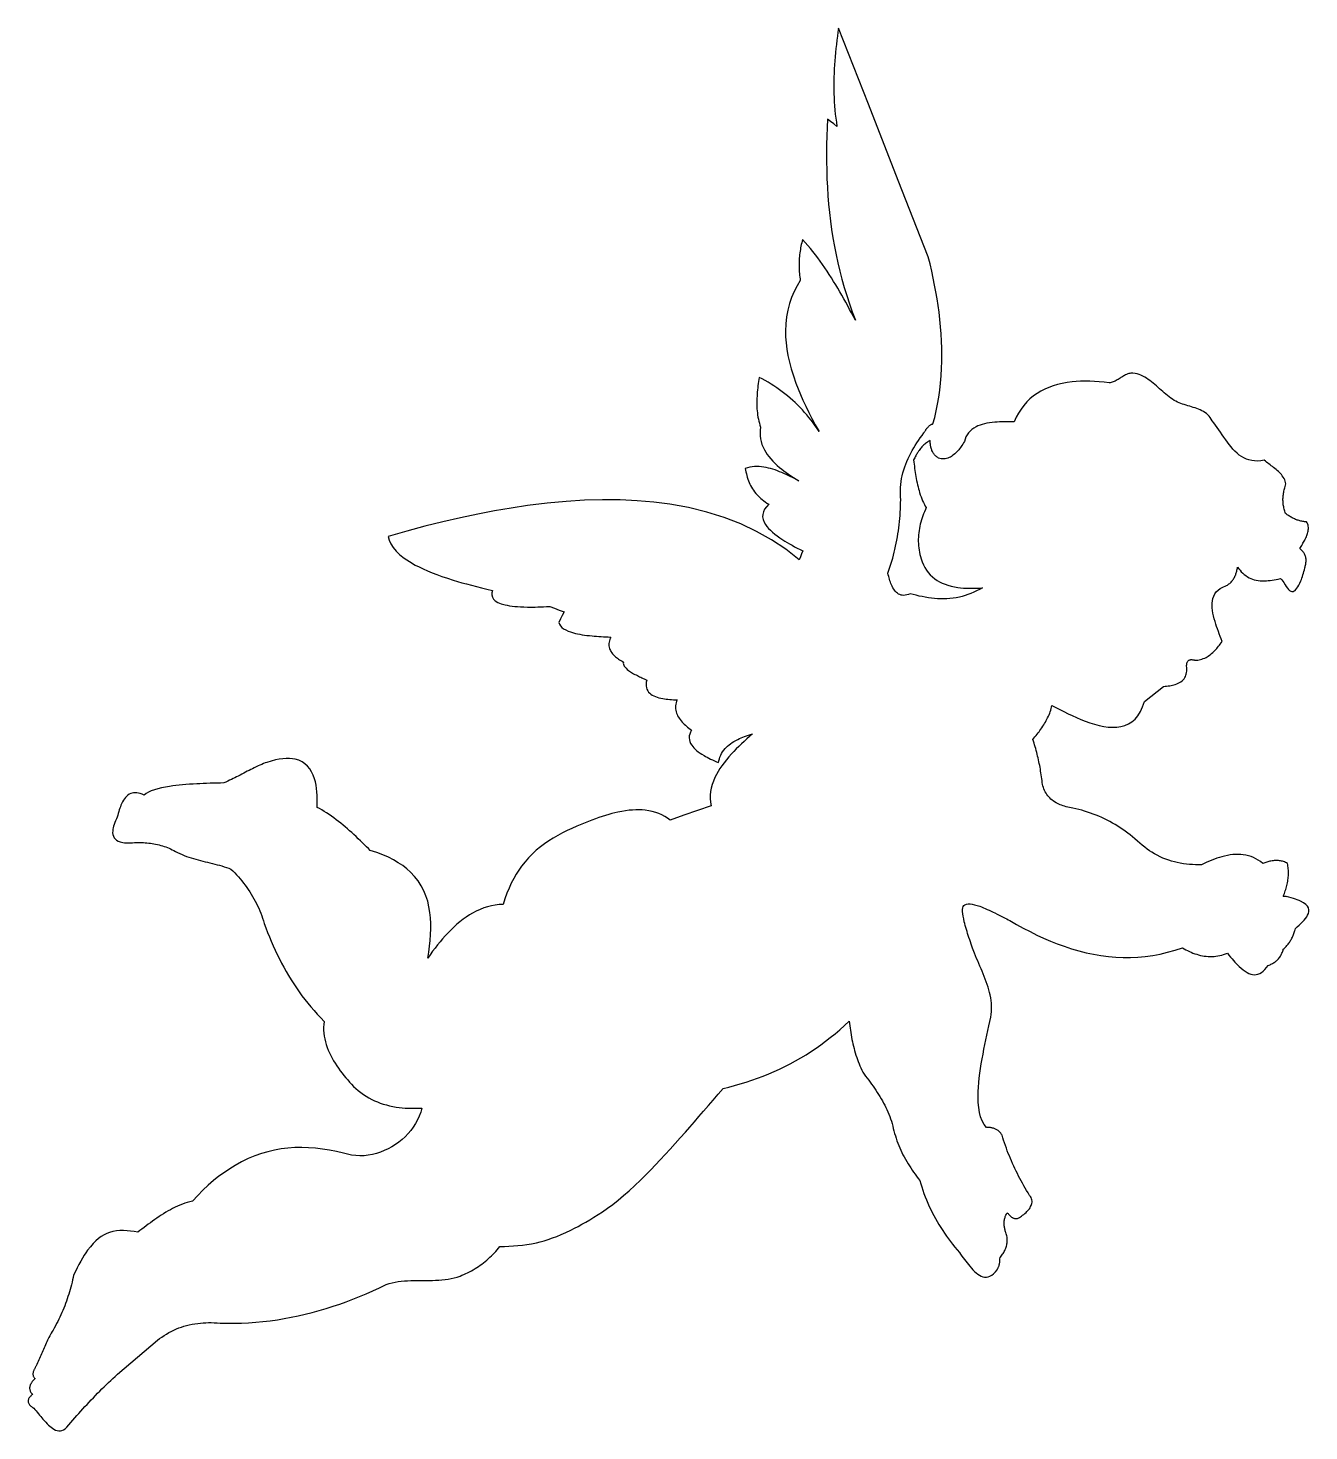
# Model space of a CAD drawing. Extents: x 128 to 1289, y 73 to 1344.
import ezdxf

# ---------------------------------------------------------------- set-up
doc = ezdxf.new("R2010")
doc.units = 0
doc.header["$MEASUREMENT"] = 0
doc.layers.add('Poly', color=3, linetype='CONTINUOUS')

msp = doc.modelspace()

# ---------------------------------------------------------------- linework, layer by layer
at = {"layer": 'Poly', "color": 0, "true_color": 0x000000}
msp.add_lwpolyline([(1265.7539, 557.4764), (1266.244232, 558.67523), (1266.711244, 559.873228), (1267.154209, 561.070406), (1267.5724, 562.266775), (1267.965091, 563.462347), (1268.331556, 564.657134), (1268.671068, 565.851148), (1268.9829, 567.0444), (1269.279673, 568.29433), (1269.544713, 569.54365), (1269.77722, 570.792408), (1269.9764, 572.04065), (1270.141455, 573.288423), (1270.271587, 574.535775), (1270.366002, 575.782752), (1270.4239, 577.0294), (1270.444293, 578.284017), (1270.426166, 579.5384), (1270.368687, 580.792595), (1270.271025, 582.04665), (1270.132347, 583.300611), (1269.951822, 584.554525), (1269.728617, 585.808439), (1269.4619, 587.0624), (1268.5574, 587.541912), (1267.6529, 587.966931), (1266.7484, 588.33931), (1265.8439, 588.6609), (1264.9394, 588.933552), (1264.0349, 589.159119), (1263.1304, 589.339451), (1262.2259, 589.4764), (1261.271193, 589.57548), (1260.316556, 589.630416), (1259.361966, 589.643375), (1258.4074, 589.616525), (1257.452834, 589.552035), (1256.498244, 589.452072), (1255.543607, 589.318804), (1254.5889, 589.1544), (1253.666732, 588.967507), (1252.744494, 588.755384), (1251.822209, 588.519988), (1250.8999, 588.263275), (1249.977591, 587.987203), (1249.055306, 587.693728), (1248.133068, 587.384808), (1247.2109, 587.0624), (1245.169839, 588.655882), (1243.075728, 590.064197), (1240.929796, 591.291644), (1238.733275, 592.342525), (1236.487394, 593.22114), (1234.193384, 593.931791), (1231.852476, 594.478777), (1229.4659, 594.8664), (1227.163492, 595.090558), (1224.822259, 595.178978), (1222.443316, 595.135328), (1220.027775, 594.963275), (1217.57675, 594.666488), (1215.091353, 594.248634), (1212.572699, 593.713382), (1210.0219, 593.0644), (1207.81241, 592.421002), (1205.580853, 591.699088), (1203.327851, 590.900955), (1201.054025, 590.0289), (1198.759996, 589.08522), (1196.446384, 588.072212), (1194.113812, 586.992173), (1191.7629, 585.8474), (1188.998742, 585.806974), (1186.233822, 585.835056), (1183.468222, 585.937435), (1180.702025, 586.1199), (1177.935312, 586.38824), (1175.168166, 586.748244), (1172.400668, 587.205701), (1169.6329, 587.7664), (1167.048031, 588.388464), (1164.463197, 589.110291), (1161.878433, 589.936578), (1159.293775, 590.872025), (1156.709257, 591.921332), (1154.124916, 593.089197), (1151.540785, 594.38032), (1148.9569, 595.7994), (1146.749468, 597.116933), (1144.542447, 598.534228), (1142.335871, 600.054203), (1140.129775, 601.679775), (1137.924195, 603.413863), (1135.719166, 605.259384), (1133.514722, 607.219257), (1131.3109, 609.2964), (1129.174345, 611.069187), (1127.007837, 612.796822), (1124.810861, 614.478589), (1122.5829, 616.113775), (1120.323439, 617.701664), (1118.031962, 619.241541), (1115.707955, 620.732691), (1113.3509, 622.1744), (1110.982461, 623.552964), (1108.580822, 624.881666), (1106.145504, 626.159765), (1103.676025, 627.386525), (1101.171906, 628.561207), (1098.632666, 629.683072), (1096.057824, 630.751382), (1093.4469, 631.7654), (1090.907336, 632.686943), (1088.333634, 633.557369), (1085.72541, 634.375998), (1083.082275, 635.14215), (1080.403843, 635.855146), (1077.689728, 636.514306), (1074.939543, 637.118951), (1072.1529, 637.6684), (1070.579045, 638.008228), (1069.068869, 638.380025), (1067.621084, 638.783134), (1066.2344, 639.2169), (1064.907529, 639.680666), (1063.639181, 640.173775), (1062.428068, 640.695572), (1061.2729, 641.2454), (1059.874123, 641.988369), (1058.561994, 642.774837), (1057.333818, 643.6034), (1056.1869, 644.47265), (1055.118545, 645.381181), (1054.126056, 646.327588), (1053.20674, 647.310462), (1052.3579, 648.3284), (1051.49863, 649.492082), (1050.718369, 650.695103), (1050.013435, 651.935554), (1049.38015, 653.211525), (1048.814834, 654.521105), (1048.313806, 655.862384), (1047.873388, 657.233453), (1047.4899, 658.6324), (1047.300355, 660.352953), (1047.098166, 662.073634), (1046.882875, 663.79448), (1046.654025, 665.515525), (1046.41116, 667.236804), (1046.153822, 668.958353), (1045.881554, 670.680207), (1045.5939, 672.4024), (1045.294763, 674.101295), (1044.979806, 675.800494), (1044.648584, 677.500021), (1044.30065, 679.1999), (1043.93556, 680.900154), (1043.552869, 682.600806), (1043.15213, 684.30188), (1042.7329, 686.0034), (1042.305707, 687.667138), (1041.860103, 689.331369), (1041.395679, 690.996115), (1040.912025, 692.6614), (1040.40873, 694.327248), (1039.885384, 695.993681), (1039.341578, 697.660724), (1038.7769, 699.3284), (1039.763441, 700.504742), (1040.730541, 701.680322), (1041.677414, 702.855222), (1042.603275, 704.029525), (1043.507339, 705.203312), (1044.388822, 706.376666), (1045.246937, 707.549668), (1046.0809, 708.7224), (1046.959586, 709.997224), (1047.807697, 711.271744), (1048.624191, 712.546029), (1049.408025, 713.82015), (1050.158156, 715.094177), (1050.873541, 716.368181), (1051.553136, 717.642232), (1052.1959, 718.9164), (1052.858351, 720.314931), (1053.473822, 721.713837), (1054.040988, 723.113213), (1054.558525, 724.51315), (1055.025109, 725.913744), (1055.439416, 727.315088), (1055.800121, 728.717275), (1056.1059, 730.1204), (1059.613914, 728.281318), (1063.221759, 726.416244), (1066.914144, 724.54831), (1070.675775, 722.70065), (1074.491359, 720.896396), (1078.345603, 719.158681), (1082.223214, 717.510638), (1086.1089, 715.9754), (1090.409254, 714.432701), (1094.679666, 713.088869), (1098.899289, 711.975427), (1103.047275, 711.1239), (1107.102777, 710.56581), (1111.044947, 710.332681), (1114.852937, 710.456037), (1118.5059, 710.9674), (1122.066343, 711.92725), (1125.419447, 713.361697), (1128.542746, 715.304714), (1131.413775, 717.790275), (1134.01007, 720.852351), (1136.309166, 724.524916), (1138.288597, 728.841941), (1139.9259, 733.8374), (1145.6799, 738.3744), (1151.4339, 742.9114), (1157.1879, 747.4484), (1158.622855, 747.565836), (1160.037666, 747.704634), (1161.4285, 747.868535), (1162.791525, 748.061275), (1164.12291, 748.286593), (1165.418822, 748.548228), (1166.675429, 748.849918), (1167.8889, 749.1954), (1169.265259, 749.66631), (1170.569338, 750.210181), (1171.794759, 750.833224), (1172.93515, 751.54165), (1173.984134, 752.34167), (1174.935338, 753.239494), (1175.782384, 754.241334), (1176.5189, 755.3534), (1177.038337, 756.358845), (1177.474525, 757.447025), (1177.8239, 758.621455), (1178.0829, 759.88565), (1178.247962, 761.243127), (1178.315525, 762.6974), (1178.282025, 764.251986), (1178.1439, 765.9104), (1178.155888, 766.516447), (1178.191431, 767.082087), (1178.249896, 767.608447), (1178.33065, 768.09665), (1178.43306, 768.547822), (1178.556494, 768.963087), (1178.700318, 769.343572), (1178.8639, 769.6904), (1179.136609, 770.137662), (1179.447884, 770.519556), (1179.795699, 770.839623), (1180.178025, 771.1014), (1180.592836, 771.308427), (1181.038103, 771.464244), (1181.5118, 771.572388), (1182.0119, 771.6364), (1182.445398, 771.658439), (1182.894634, 771.65465), (1183.358472, 771.627048), (1183.835775, 771.57765), (1184.325406, 771.50847), (1184.826228, 771.421525), (1185.337105, 771.31883), (1185.8569, 771.2024), (1187.088896, 771.210668), (1188.321806, 771.303603), (1189.555513, 771.482156), (1190.7899, 771.747275), (1192.024849, 772.09991), (1193.260244, 772.541009), (1194.495966, 773.071523), (1195.7319, 773.6924), (1196.740312, 774.26699), (1197.748759, 774.902869), (1198.757183, 775.600576), (1199.765525, 776.36065), (1200.773726, 777.18363), (1201.781728, 778.070056), (1202.789472, 779.020466), (1203.7969, 780.0354), (1204.601505, 780.892791), (1205.405806, 781.7919), (1206.209779, 782.733009), (1207.0134, 783.7164), (1207.816646, 784.742353), (1208.619494, 785.81115), (1209.42192, 786.923072), (1210.2239, 788.0784), (1209.389226, 790.362421), (1208.550697, 792.647884), (1207.716925, 794.930511), (1206.896525, 797.206025), (1206.098109, 799.470148), (1205.330291, 801.718603), (1204.601683, 803.947113), (1203.9209, 806.1514), (1203.189546, 808.719994), (1202.551509, 811.241525), (1202.021074, 813.708869), (1201.612525, 816.1149), (1201.340148, 818.452494), (1201.218228, 820.714525), (1201.26105, 822.893869), (1201.4829, 824.9834), (1201.954943, 827.187537), (1202.684306, 829.262744), (1203.690466, 831.199341), (1204.9929, 832.98765), (1206.611084, 834.61799), (1208.564494, 836.080681), (1210.872607, 837.366045), (1213.5549, 838.4644), (1214.327421, 838.853138), (1215.078509, 839.277619), (1215.807449, 839.73899), (1216.513525, 840.2384), (1217.196023, 840.776998), (1217.854228, 841.355931), (1218.487425, 841.976349), (1219.0949, 842.6394), (1219.609879, 843.262224), (1220.103728, 843.919994), (1220.575945, 844.613529), (1221.026025, 845.34365), (1221.453464, 846.111177), (1221.857759, 846.916931), (1222.238406, 847.761732), (1222.5949, 848.6464), (1222.866078, 849.394455), (1223.120697, 850.16965), (1223.358511, 850.972408), (1223.579275, 851.80315), (1223.782742, 852.662298), (1223.968666, 853.550275), (1224.1368, 854.467502), (1224.2869, 855.4144), (1225.381781, 854.015806), (1226.515697, 852.650025), (1227.702558, 851.328681), (1228.956275, 850.0634), (1230.290757, 848.865806), (1231.719916, 847.747525), (1233.25766, 846.720181), (1234.9179, 845.7954), (1236.312281, 845.150384), (1237.796884, 844.581025), (1239.378402, 844.092853), (1241.063525, 843.6914), (1242.858945, 843.382197), (1244.771353, 843.170775), (1246.807441, 843.062666), (1248.9739, 843.0634), (1250.517984, 843.128605), (1252.126884, 843.248103), (1253.802699, 843.423593), (1255.547525, 843.656775), (1257.363461, 843.949347), (1259.252603, 844.303009), (1261.21705, 844.719461), (1263.2589, 845.2004), (1264.2929, 843.9894), (1265.3259, 842.7774), (1266.3599, 841.5654), (1267.387986, 839.538646), (1268.41715, 837.789931), (1269.447252, 836.326451), (1270.47815, 835.1554), (1271.509705, 834.283974), (1272.541775, 833.719369), (1273.57422, 833.468779), (1274.6069, 833.5394), (1275.486773, 833.858521), (1276.366822, 834.420619), (1277.246941, 835.23017), (1278.127025, 836.29165), (1279.006968, 837.609537), (1279.886666, 839.188306), (1280.766011, 841.032435), (1281.6449, 843.1464), (1282.099726, 844.349175), (1282.554447, 845.626166), (1283.00905, 846.977992), (1283.463525, 848.405275), (1283.917859, 849.908636), (1284.372041, 851.488697), (1284.826058, 853.146078), (1285.2799, 854.8814), (1285.498921, 855.67865), (1285.704009, 856.4759), (1285.891074, 857.27315), (1286.056025, 858.0704), (1286.194773, 858.86765), (1286.303228, 859.6649), (1286.3773, 860.46215), (1286.4129, 861.2594), (1286.406543, 862.038652), (1286.355666, 862.817916), (1286.256437, 863.597203), (1286.105025, 864.376525), (1285.897597, 865.155894), (1285.630322, 865.935322), (1285.299367, 866.71482), (1284.9009, 867.4944), (1284.541017, 868.102275), (1284.1359, 868.71015), (1283.68372, 869.318025), (1283.18265, 869.9259), (1282.630861, 870.533775), (1282.026525, 871.14165), (1281.367814, 871.749525), (1280.6529, 872.3574), (1281.268996, 873.311693), (1281.872541, 874.262494), (1282.461671, 875.20931), (1283.034525, 876.15165), (1283.589238, 877.089021), (1284.123947, 878.020931), (1284.636789, 878.946888), (1285.1259, 879.8664), (1285.66307, 880.927277), (1286.162634, 881.977853), (1286.621675, 883.017296), (1287.037275, 884.044775), (1287.406515, 885.059457), (1287.726478, 886.060509), (1287.994246, 887.047101), (1288.2069, 888.0184), (1288.385961, 889.165941), (1288.475759, 890.288603), (1288.471222, 891.384945), (1288.367275, 892.453525), (1288.158843, 893.492902), (1287.840853, 894.501634), (1287.40823, 895.478281), (1286.8559, 896.4214), (1285.976837, 896.497382), (1285.105838, 896.594822), (1284.242806, 896.713707), (1283.38765, 896.854025), (1282.540275, 897.015765), (1281.700587, 897.198916), (1280.868494, 897.403464), (1280.0439, 897.6294), (1279.217105, 897.879517), (1278.397916, 898.151337), (1277.58625, 898.444814), (1276.782025, 898.7599), (1275.98516, 899.096548), (1275.195572, 899.454713), (1274.413179, 899.834345), (1273.6379, 900.2354), (1272.895203, 900.644004), (1272.158822, 901.072541), (1271.428699, 901.520976), (1270.704775, 901.989275), (1269.986992, 902.477402), (1269.275291, 902.985322), (1268.569613, 903.513), (1267.8699, 904.0604), (1267.488879, 905.066109), (1267.142041, 906.070259), (1266.828976, 907.072886), (1266.549275, 908.074025), (1266.302527, 909.073711), (1266.088322, 910.071978), (1265.90625, 911.068863), (1265.7559, 912.0644), (1265.632211, 913.103203), (1265.542072, 914.140634), (1265.485004, 915.17673), (1265.460525, 916.211525), (1265.468156, 917.245054), (1265.507416, 918.277353), (1265.577824, 919.308457), (1265.6789, 920.3384), (1265.807908, 921.352218), (1265.965837, 922.364947), (1266.152173, 923.376621), (1266.3664, 924.387275), (1266.608002, 925.396945), (1266.876463, 926.405666), (1267.171267, 927.413472), (1267.4919, 928.4204), (1267.800716, 929.672904), (1267.898431, 930.921681), (1267.797443, 932.166755), (1267.51015, 933.40815), (1267.048951, 934.645888), (1266.426244, 935.879994), (1265.654427, 937.11049), (1264.7459, 938.3374), (1263.970054, 939.270031), (1263.127447, 940.200447), (1262.223597, 941.128683), (1261.264025, 942.054775), (1260.25425, 942.978757), (1259.199791, 943.900666), (1258.106168, 944.820535), (1256.9789, 945.7384), (1255.945587, 946.558054), (1254.893525, 947.376009), (1253.82665, 948.192254), (1252.7489, 949.006775), (1251.664213, 949.819562), (1250.576525, 950.630603), (1249.489775, 951.439886), (1248.4079, 952.2474), (1245.336435, 951.793716), (1242.431306, 951.621681), (1239.683912, 951.714818), (1237.08565, 952.05665), (1234.62792, 952.630701), (1232.302119, 953.420494), (1230.099646, 954.409552), (1228.0119, 955.5814), (1225.882843, 957.028894), (1223.866322, 958.648666), (1221.951683, 960.420148), (1220.128275, 962.322775), (1218.385445, 964.33598), (1216.712541, 966.439197), (1215.09891, 968.611859), (1213.5339, 970.8334), (1211.985121, 973.1154), (1210.464103, 975.405088), (1208.959703, 977.680994), (1207.460775, 979.92165), (1205.956175, 982.105588), (1204.434759, 984.211337), (1202.885382, 986.217431), (1201.2969, 988.1024), (1200.447453, 989.652734), (1199.488259, 991.065009), (1198.427043, 992.349011), (1197.271525, 993.514525), (1196.029429, 994.571336), (1194.708478, 995.529228), (1193.316394, 996.397988), (1191.8609, 997.1874), (1190.40167, 997.883558), (1188.897369, 998.523666), (1187.354959, 999.116546), (1185.7814, 999.671025), (1184.183654, 1000.195925), (1182.568681, 1000.700072), (1180.943443, 1001.192289), (1179.3149, 1001.6814), (1177.680285, 1002.178504), (1176.056416, 1002.690291), (1174.450382, 1003.225726), (1172.869275, 1003.793775), (1171.320183, 1004.403402), (1169.810197, 1005.063572), (1168.346406, 1005.78325), (1166.9359, 1006.5714), (1165.369511, 1007.55017), (1163.831541, 1008.600119), (1162.318531, 1009.712084), (1160.827025, 1010.8769), (1159.353566, 1012.085404), (1157.894697, 1013.328431), (1156.446961, 1014.596818), (1155.0069, 1015.8814), (1153.576646, 1017.167736), (1152.147119, 1018.451963), (1150.71492, 1019.725033), (1149.27665, 1020.9779), (1147.828912, 1022.201517), (1146.368306, 1023.386838), (1144.891435, 1024.524814), (1143.3949, 1025.6064), (1141.790679, 1026.676334), (1140.156822, 1027.662806), (1138.489285, 1028.555201), (1136.784025, 1029.3429), (1135.037, 1030.015287), (1133.244166, 1030.561744), (1131.40148, 1030.971654), (1129.5049, 1031.2344), (1128.517115, 1031.26992), (1127.546181, 1031.206744), (1126.590482, 1031.053521), (1125.6484, 1030.8189), (1124.718318, 1030.511529), (1123.798619, 1030.140056), (1122.887685, 1029.71313), (1121.9839, 1029.2394), (1121.142363, 1028.760683), (1120.304353, 1028.255541), (1119.468523, 1027.731109), (1118.633525, 1027.194525), (1117.798011, 1026.652925), (1116.960634, 1026.113447), (1116.120046, 1025.583226), (1115.2749, 1025.0694), (1114.39397, 1024.562406), (1113.505212, 1024.088447), (1112.607173, 1023.655433), (1111.6984, 1023.271275), (1110.777439, 1022.943882), (1109.842837, 1022.681166), (1108.893142, 1022.491035), (1107.9269, 1022.3814), (1103.361757, 1022.930267), (1098.900197, 1023.3574), (1094.543144, 1023.66172), (1090.291525, 1023.84215), (1086.146265, 1023.897611), (1082.108291, 1023.827025), (1078.178527, 1023.629314), (1074.3579, 1023.3034), (1069.788962, 1022.722002), (1065.390087, 1021.940963), (1061.163056, 1020.958267), (1057.10965, 1019.7719), (1053.23165, 1018.379845), (1049.530837, 1016.780088), (1046.008994, 1014.970611), (1042.6679, 1012.9494), (1039.338023, 1010.581949), (1036.213822, 1007.973478), (1033.297441, 1005.121562), (1030.591025, 1002.023775), (1028.096718, 998.677691), (1025.816666, 995.080884), (1023.753011, 991.230929), (1021.9079, 987.1254), (1019.576173, 987.190875), (1017.276275, 987.229759), (1015.010877, 987.239746), (1012.78265, 987.218525), (1010.594267, 987.163789), (1008.4484, 987.073228), (1006.34772, 986.944535), (1004.2949, 986.7754), (1001.856752, 986.51108), (999.498525, 986.178837), (997.225048, 985.774502), (995.04115, 985.2939), (992.951658, 984.732861), (990.9614, 984.087212), (989.075205, 983.352783), (987.2979, 982.5254), (985.332089, 981.414509), (983.535041, 980.15915), (981.914828, 978.752291), (980.479525, 977.1869), (979.237207, 975.455947), (978.195947, 973.5524), (977.36382, 971.469228), (976.7489, 969.1994), (976.025189, 968.038755), (975.297775, 966.914744), (974.566611, 965.828373), (973.83165, 964.78065), (973.092845, 963.772584), (972.35015, 962.805181), (971.603517, 961.879451), (970.8529, 960.9964), (969.900877, 959.94673), (968.94215, 958.968041), (967.976486, 958.062312), (967.00365, 957.231525), (966.023408, 956.47766), (965.035525, 955.802697), (964.039767, 955.208617), (963.0359, 954.6974), (961.850855, 954.206673), (960.654291, 953.835338), (959.445937, 953.586533), (958.225525, 953.4634), (956.992785, 953.46908), (955.747447, 953.606713), (954.489242, 953.879439), (953.2179, 954.2904), (952.587658, 954.712048), (951.9779, 955.160463), (951.389705, 955.637095), (950.82415, 956.1434), (950.282314, 956.68083), (949.765275, 957.250838), (949.274111, 957.854877), (948.8099, 958.4944), (948.425925, 959.085468), (948.064228, 959.705822), (947.725523, 960.356433), (947.410525, 961.038275), (947.119949, 961.75232), (946.854509, 962.499541), (946.614921, 963.28091), (946.4019, 964.0974), (946.252295, 964.773041), (946.120244, 965.472025), (946.006146, 966.194822), (945.9104, 966.9419), (945.833404, 967.713728), (945.775556, 968.510775), (945.737255, 969.333509), (945.7189, 970.1824), (944.865451, 969.717412), (944.033869, 969.232056), (943.221927, 968.721623), (942.4274, 968.1814), (941.64806, 967.606677), (940.881681, 966.992744), (940.126037, 966.334888), (939.3789, 965.6284), (938.772974, 965.011613), (938.170119, 964.356541), (937.569091, 963.660617), (936.96865, 962.921275), (936.367552, 962.135949), (935.764556, 961.302072), (935.15842, 960.417078), (934.5479, 959.4784), (934.089521, 958.742523), (933.627556, 957.974197), (933.161513, 957.172379), (932.6909, 956.336025), (932.215224, 955.464093), (931.733994, 954.555541), (931.246716, 953.609324), (930.7529, 952.6244), (930.959527, 950.68264), (931.178353, 948.761822), (931.409671, 946.863011), (931.653775, 944.987275), (931.910957, 943.135679), (932.181509, 941.309291), (932.465726, 939.509175), (932.7639, 937.7364), (933.118857, 935.763269), (933.492494, 933.828166), (933.885209, 931.932648), (934.2974, 930.078275), (934.729466, 928.266605), (935.181806, 926.499197), (935.654818, 924.777609), (936.1489, 923.1034), (936.789066, 921.103074), (937.462853, 919.180291), (938.17107, 917.337968), (938.914525, 915.579025), (939.694027, 913.906379), (940.510384, 912.322947), (941.364406, 910.831648), (942.2569, 909.4354), (941.400982, 907.566398), (940.594119, 905.697384), (939.837271, 903.828347), (939.1314, 901.959275), (938.477466, 900.090156), (937.876431, 898.220978), (937.329255, 896.35173), (936.8369, 894.4824), (936.377941, 892.511386), (935.982041, 890.540291), (935.650289, 888.569031), (935.383775, 886.597525), (935.183589, 884.625691), (935.050822, 882.653447), (934.986562, 880.680711), (934.9919, 878.7074), (935.067269, 876.75299), (935.213103, 874.797994), (935.430492, 872.842388), (935.720525, 870.88615), (936.084293, 868.929255), (936.522884, 866.971681), (937.03739, 865.013404), (937.6289, 863.0544), (938.560068, 860.250867), (939.663619, 857.594509), (940.941498, 855.086816), (942.39565, 852.729275), (944.028021, 850.523375), (945.840556, 848.470603), (947.835201, 846.572449), (950.0139, 844.8304), (952.094615, 843.421412), (954.322119, 842.136619), (956.697701, 840.977029), (959.22265, 839.94365), (961.898255, 839.03749), (964.725806, 838.259556), (967.706591, 837.610857), (970.8419, 837.0924), (973.322058, 836.787082), (975.892416, 836.557666), (978.553546, 836.404586), (981.306025, 836.328275), (984.150425, 836.329168), (987.087322, 836.407697), (990.117289, 836.564296), (993.2409, 836.7994), (990.522349, 835.278005), (987.834994, 833.898806), (985.177779, 832.656904), (982.54965, 831.5474), (979.949552, 830.565396), (977.376431, 829.705994), (974.829232, 828.964295), (972.3069, 828.3354), (969.394834, 827.737763), (966.513494, 827.279181), (963.66117, 826.951896), (960.83615, 826.74815), (958.036724, 826.660185), (955.261181, 826.680244), (952.50781, 826.800568), (949.7749, 827.0134), (946.945718, 827.325345), (944.135134, 827.720587), (941.341214, 828.190361), (938.562025, 828.7259), (935.795632, 829.318439), (933.040103, 829.959213), (930.293504, 830.639455), (927.5539, 831.3504), (925.989957, 830.723199), (924.506978, 830.279478), (923.102117, 830.012687), (921.772525, 829.916275), (920.515355, 829.983691), (919.327759, 830.208384), (918.20689, 830.583804), (917.1499, 831.1034), (916.16197, 831.754603), (915.231087, 832.534712), (914.354486, 833.437353), (913.5294, 834.45615), (912.753064, 835.584728), (912.022712, 836.816712), (911.33558, 838.145728), (910.6889, 839.5654), (910.217962, 840.712091), (909.768025, 841.905494), (909.337775, 843.142724), (908.9259, 844.4209), (908.531087, 845.737138), (908.152025, 847.088556), (907.7874, 848.472271), (907.4359, 849.8854), (908.397164, 852.6353), (909.310509, 855.373353), (910.176769, 858.099711), (910.996775, 860.814525), (911.771359, 863.517949), (912.501353, 866.210134), (913.187589, 868.891234), (913.8309, 871.5614), (914.468054, 874.385468), (915.058697, 877.197572), (915.603847, 879.997933), (916.104525, 882.786775), (916.56175, 885.56432), (916.976541, 888.330791), (917.349918, 891.08641), (917.6829, 893.8314), (917.988906, 896.688892), (918.252947, 899.535275), (918.476183, 902.370783), (918.659775, 905.19565), (918.804882, 908.010111), (918.912666, 910.8144), (918.984285, 913.608752), (919.0209, 916.3934), (918.834087, 919.303976), (918.758087, 922.158384), (918.789431, 924.958394), (918.92465, 927.705775), (919.160275, 930.402296), (919.492837, 933.049728), (919.918869, 935.649839), (920.4349, 938.2044), (921.089572, 940.918894), (921.8409, 943.584416), (922.684478, 946.203273), (923.6159, 948.777775), (924.630759, 951.31023), (925.72465, 953.802947), (926.893166, 956.258234), (928.1319, 958.6784), (929.438367, 961.068982), (930.806322, 963.428744), (932.231347, 965.759959), (933.709025, 968.0649), (935.234937, 970.345841), (936.804666, 972.605056), (938.413793, 974.844818), (940.0579, 977.0674), (940.329912, 977.527642), (940.601431, 977.976025), (940.872435, 978.412408), (941.1429, 978.83665), (941.412802, 979.248611), (941.682119, 979.64815), (941.950826, 980.035127), (942.2189, 980.4094), (942.549832, 980.854767), (942.879603, 981.280212), (943.208179, 981.685502), (943.535525, 982.0704), (943.861605, 982.434673), (944.186384, 982.778088), (944.509828, 983.100408), (944.8319, 983.4014), (945.275972, 983.78281), (945.717103, 984.121869), (946.155164, 984.417943), (946.590025, 984.6704), (947.021558, 984.878607), (947.449634, 985.041931), (947.874125, 985.15974), (948.2949, 985.2314), (949.855988, 991.106595), (951.255791, 997.099963), (952.492117, 1003.213048), (953.562775, 1009.4474), (954.465574, 1015.804564), (955.198322, 1022.286088), (955.758828, 1028.893517), (956.1449, 1035.6284), (956.338437, 1041.644841), (956.394572, 1047.761619), (956.311839, 1053.979787), (956.088775, 1060.3004), (955.723914, 1066.724513), (955.215791, 1073.253181), (954.562941, 1079.887459), (953.7639, 1086.6284), (952.945355, 1092.602031), (952.013103, 1098.658384), (950.966218, 1104.798152), (949.803775, 1111.022025), (948.524847, 1117.330695), (947.128509, 1123.724853), (945.613836, 1130.205191), (943.9799, 1136.7724), (916.8709, 1205.8214), (889.7629, 1274.8694), (862.6539, 1343.9174), (862.138394, 1340.210513), (861.649103, 1336.504306), (861.187867, 1332.798709), (860.756525, 1329.09365), (860.356918, 1325.38906), (859.990884, 1321.684869), (859.660265, 1317.981005), (859.3669, 1314.2774), (859.111373, 1310.551529), (858.897306, 1306.825869), (858.726599, 1303.100349), (858.60115, 1299.3749), (858.522857, 1295.649451), (858.493619, 1291.923931), (858.515334, 1288.198271), (858.5899, 1284.4724), (858.718224, 1280.763789), (858.902681, 1277.054697), (859.145123, 1273.345113), (859.4474, 1269.635025), (859.811365, 1265.924421), (860.238869, 1262.213291), (860.731763, 1258.501621), (861.2919, 1254.7894), (858.4149, 1257.0124), (855.5369, 1259.2364), (852.6599, 1261.4594), (852.3083, 1253.742279), (852.045916, 1246.024431), (851.877867, 1238.30588), (851.809275, 1230.58665), (851.845261, 1222.866763), (851.990947, 1215.146244), (852.251453, 1207.425115), (852.6319, 1199.7034), (853.131718, 1192.050923), (853.759259, 1184.398025), (854.519527, 1176.744752), (855.417525, 1169.09115), (856.458257, 1161.437267), (857.646728, 1153.78315), (858.987941, 1146.128845), (860.4869, 1138.4744), (862.090587, 1131.075275), (863.85065, 1123.67615), (865.771588, 1116.277025), (867.8579, 1108.8779), (870.114087, 1101.478775), (872.54465, 1094.07965), (875.154088, 1086.680525), (877.9469, 1079.2814), (876.240337, 1082.531908), (874.523837, 1085.773088), (872.795806, 1089.003298), (871.05465, 1092.2209), (869.298775, 1095.424252), (867.526588, 1098.611713), (865.736494, 1101.781642), (863.9269, 1104.9324), (862.066576, 1108.11192), (860.182744, 1111.268306), (858.27374, 1114.399802), (856.3379, 1117.50465), (854.37356, 1120.581091), (852.379056, 1123.627369), (850.352724, 1126.641724), (848.2929, 1129.6224), (846.158619, 1132.621394), (843.986087, 1135.581916), (841.773525, 1138.502148), (839.51915, 1141.380275), (837.221181, 1144.21448), (834.877837, 1147.002947), (832.487337, 1149.743859), (830.0479, 1152.4354), (829.674722, 1150.898783), (829.322791, 1149.3624), (828.992632, 1147.826205), (828.684775, 1146.29015), (828.399746, 1144.754189), (828.138072, 1143.218275), (827.900281, 1141.682361), (827.6869, 1140.1464), (827.495464, 1138.586023), (827.330291, 1137.025634), (827.191953, 1135.465222), (827.081025, 1133.904775), (826.998082, 1132.344281), (826.943697, 1130.783728), (826.918445, 1129.223105), (826.9229, 1127.6624), (826.957068, 1126.106433), (827.021681, 1124.550291), (827.117279, 1122.993984), (827.2444, 1121.437525), (827.403584, 1119.880925), (827.595369, 1118.324197), (827.820295, 1116.767351), (828.0789, 1115.2104), (825.112091, 1110.296929), (822.470431, 1105.176634), (820.175318, 1099.835816), (818.24815, 1094.260775), (816.710326, 1088.437812), (815.583244, 1082.353228), (814.888302, 1075.993324), (814.6469, 1069.3444), (814.778906, 1064.10349), (815.193134, 1058.682556), (815.898902, 1053.07567), (816.905525, 1047.2769), (818.22232, 1041.280318), (819.858603, 1035.079994), (821.823691, 1028.669998), (824.1269, 1022.0444), (826.042548, 1017.028334), (828.149962, 1011.889806), (830.452845, 1006.626451), (832.9549, 1001.2359), (835.65983, 995.715787), (838.571338, 990.063744), (841.693127, 984.277404), (845.0289, 978.3544), (843.296248, 980.989566), (841.521431, 983.568728), (839.704662, 986.092132), (837.84615, 988.560025), (835.946107, 990.972652), (834.004744, 993.330259), (832.022271, 995.633093), (829.9989, 997.8814), (827.865599, 1000.147107), (825.689056, 1002.355181), (823.469435, 1004.505927), (821.2069, 1006.59965), (818.901615, 1008.636654), (816.553744, 1010.617244), (814.163451, 1012.541724), (811.7309, 1014.4104), (809.256728, 1016.223148), (806.740837, 1017.980572), (804.183416, 1019.682941), (801.58465, 1021.330525), (798.944728, 1022.923593), (796.263838, 1024.462416), (793.542166, 1025.947261), (790.7799, 1027.3784), (790.500277, 1025.489527), (790.230228, 1023.600666), (789.972484, 1021.711828), (789.729775, 1019.823025), (789.504832, 1017.934269), (789.300384, 1016.045572), (789.119164, 1014.156945), (788.9639, 1012.2684), (788.836339, 1010.367572), (788.740478, 1008.466837), (788.679046, 1006.566197), (788.654775, 1004.66565), (788.670394, 1002.765197), (788.728634, 1000.864838), (788.832226, 998.964572), (788.9839, 997.0644), (789.181529, 995.207447), (789.430369, 993.350588), (789.732974, 991.493822), (790.0919, 989.63715), (790.509701, 987.780572), (790.988931, 985.924088), (791.532146, 984.067697), (792.1419, 982.2114), (791.749402, 979.546796), (791.599728, 976.912884), (791.688859, 974.309136), (792.012775, 971.735025), (792.567457, 969.190023), (793.348884, 966.673603), (794.353039, 964.185238), (795.5759, 961.7244), (796.780509, 959.660345), (798.136712, 957.615463), (799.642072, 955.589423), (801.29415, 953.5819), (803.090509, 951.592564), (805.028712, 949.621087), (807.106322, 947.667142), (809.3209, 945.7304), (811.203658, 944.181906), (813.172337, 942.644322), (815.225673, 941.117496), (817.3624, 939.601275), (819.581252, 938.095507), (821.880963, 936.600041), (824.260267, 935.114722), (826.7179, 933.6394), (824.798599, 934.641474), (822.879181, 935.633869), (820.959623, 936.611966), (819.0399, 937.57115), (817.11999, 938.506802), (815.199869, 939.414306), (813.279513, 940.289045), (811.3589, 941.1264), (809.320642, 941.969511), (807.28215, 942.759666), (805.24347, 943.491343), (803.20465, 944.159025), (801.165736, 944.757191), (799.126775, 945.280322), (797.087814, 945.722898), (795.0489, 946.0794), (792.936064, 946.351701), (790.823087, 946.519494), (788.710017, 946.576615), (786.5969, 946.5169), (784.483783, 946.334185), (782.370712, 946.022306), (780.257736, 945.575099), (778.1449, 944.9864), (778.494013, 943.373613), (778.849806, 941.760978), (779.223459, 940.148461), (779.62615, 938.536025), (780.06906, 936.923636), (780.563369, 935.311259), (781.120255, 933.698859), (781.7509, 932.0864), (782.364767, 930.6914), (783.049463, 929.2964), (783.812252, 927.9014), (784.6604, 926.5064), (785.601173, 925.1114), (786.641837, 923.7164), (787.789658, 922.3214), (789.0519, 920.9264), (790.081699, 919.876773), (791.183416, 918.827134), (792.360156, 917.777472), (793.615025, 916.727775), (794.951129, 915.678031), (796.371572, 914.628228), (797.879461, 913.578355), (799.4779, 912.5284), (797.294773, 910.207929), (795.672822, 907.887447), (794.591691, 905.566847), (794.031025, 903.246025), (793.970468, 900.924875), (794.389666, 898.603291), (795.268261, 896.281168), (796.5859, 893.9584), (797.821728, 892.252002), (799.275337, 890.545275), (800.938666, 888.838173), (802.80365, 887.13065), (804.862228, 885.422658), (807.106337, 883.71415), (809.527916, 882.00508), (812.1189, 880.2954), (814.125789, 879.038963), (816.216572, 877.78215), (818.38805, 876.524963), (820.637025, 875.2674), (822.960296, 874.009463), (825.354666, 872.75115), (827.816933, 871.492463), (830.3439, 870.2334), (829.2609, 867.5374), (828.1779, 864.8404), (827.0949, 862.1434), (814.926654, 871.653312), (802.035056, 880.231197), (788.424818, 887.883277), (774.10065, 894.615775), (759.067263, 900.434914), (743.329369, 905.346916), (726.891677, 909.358004), (709.7589, 912.4744), (695.236474, 914.362009), (680.254931, 915.659087), (664.816873, 916.369009), (648.9249, 916.49515), (632.581615, 916.040884), (615.789619, 915.009588), (598.551513, 913.404634), (580.8699, 911.2294), (566.113609, 909.034033), (551.064947, 906.46315), (535.725355, 903.51858), (520.096275, 900.20215), (504.179148, 896.515689), (487.975416, 892.461025), (471.486519, 888.039986), (454.7139, 883.2544), (455.576691, 879.867275), (457.039728, 876.521775), (459.117132, 873.218838), (461.823025, 869.9594), (465.171527, 866.7444), (469.176759, 863.574775), (473.852843, 860.451462), (479.2139, 857.3754), (482.638431, 855.615748), (486.300337, 853.872431), (490.202337, 852.145662), (494.34715, 850.43565), (498.737494, 848.742607), (503.376087, 847.066744), (508.26565, 845.408271), (513.4089, 843.7674), (517.366459, 842.56849), (521.464619, 841.379306), (525.704482, 840.19992), (530.08715, 839.0304), (534.613724, 837.870818), (539.285306, 836.721244), (544.102998, 835.581748), (549.0679, 834.4524), (548.57773, 832.287703), (548.553978, 830.246884), (549.039406, 828.34198), (550.076775, 826.585025), (551.708847, 824.988054), (553.978384, 823.563103), (556.928148, 822.322207), (560.6009, 821.2774), (562.523257, 820.870439), (564.608259, 820.507587), (566.859925, 820.190017), (569.282275, 819.9189), (571.879328, 819.695408), (574.655103, 819.520712), (577.613621, 819.395986), (580.7589, 819.3224), (582.979388, 819.301974), (585.287181, 819.305431), (587.683521, 819.333123), (590.16965, 819.3854), (592.74681, 819.462615), (595.416244, 819.565119), (598.179193, 819.693263), (601.0369, 819.8474), (605.3749, 818.2334), (609.7119, 816.6204), (614.0499, 815.0064), (612.4369, 811.7544), (610.8229, 808.5024), (609.2089, 805.2514), (609.845168, 803.671898), (610.804416, 802.220822), (612.073062, 800.892816), (613.637525, 799.682525), (615.484222, 798.584593), (617.599572, 797.593666), (619.969992, 796.704386), (622.5819, 795.9114), (624.385087, 795.44888), (626.279212, 795.022619), (628.260619, 794.631185), (630.32565, 794.27315), (632.47065, 793.947084), (634.691962, 793.651556), (636.985931, 793.385138), (639.3489, 793.1464), (641.339019, 792.970248), (643.371291, 792.810994), (645.443711, 792.667818), (647.554275, 792.5399), (649.70098, 792.42642), (651.881822, 792.326556), (654.094796, 792.23949), (656.3379, 792.1644), (655.821359, 791.004523), (655.388009, 789.844634), (655.043886, 788.684722), (654.795025, 787.524775), (654.647461, 786.364781), (654.607228, 785.204728), (654.680363, 784.044605), (654.8729, 782.8844), (655.138336, 781.888732), (655.499947, 780.892994), (655.961566, 779.897209), (656.527025, 778.9014), (657.200156, 777.905591), (657.984791, 776.909806), (658.884761, 775.914068), (659.9039, 774.9184), (660.671589, 774.2374), (661.497978, 773.5564), (662.384296, 772.8754), (663.331775, 772.1944), (664.341644, 771.5134), (665.415134, 770.8324), (666.553476, 770.1514), (667.7579, 769.4704), (667.658423, 768.527246), (667.773775, 767.584103), (668.093502, 766.641078), (668.60715, 765.698275), (669.304267, 764.7558), (670.1744, 763.813759), (671.207095, 762.872257), (672.3919, 761.9314), (673.220855, 761.332007), (674.104666, 760.733072), (675.040625, 760.134582), (676.026025, 759.536525), (677.05816, 758.93889), (678.134322, 758.341666), (679.251804, 757.744839), (680.4079, 757.1484), (681.396144, 756.653546), (682.407603, 756.159009), (683.440742, 755.664824), (684.494025, 755.171025), (685.565918, 754.677648), (686.654884, 754.184728), (687.75939, 753.6923), (688.8779, 753.2004), (688.486826, 751.257605), (688.323494, 749.450853), (688.380615, 747.775843), (688.6509, 746.228275), (689.12706, 744.803847), (689.801806, 743.498259), (690.667849, 742.307211), (691.7179, 741.2264), (692.782275, 740.367214), (693.97715, 739.586228), (695.29765, 738.880546), (696.7389, 738.247275), (698.296025, 737.683519), (699.96415, 737.186384), (701.7384, 736.752976), (703.6139, 736.3804), (705.067349, 736.141847), (706.571869, 735.933916), (708.125466, 735.755445), (709.72615, 735.605275), (711.371927, 735.482246), (713.060806, 735.385197), (714.790795, 735.312968), (716.5599, 735.2644), (715.997828, 733.905476), (715.559634, 732.547384), (715.245355, 731.190019), (715.055025, 729.833275), (714.988679, 728.477046), (715.046353, 727.121228), (715.228082, 725.765714), (715.5339, 724.4104), (715.903937, 723.224642), (716.369072, 722.038837), (716.929339, 720.852939), (717.584775, 719.6669), (718.335414, 718.480673), (719.181291, 717.294213), (720.122441, 716.10747), (721.1589, 714.9204), (722.015539, 714.012423), (722.927947, 713.104213), (723.896113, 712.19572), (724.920025, 711.2869), (725.999671, 710.377705), (727.135041, 709.468088), (728.326121, 708.558002), (729.5729, 707.6474), (728.611892, 705.947011), (727.923837, 704.246353), (727.512814, 702.545437), (727.3829, 700.844275), (727.538173, 699.142879), (727.982712, 697.441259), (728.720595, 695.739429), (729.7559, 694.0374), (730.635964, 692.875232), (731.657791, 691.712994), (732.822703, 690.550709), (734.132025, 689.3884), (735.587082, 688.226091), (737.189197, 687.063806), (738.939695, 685.901568), (740.8399, 684.7394), (742.226017, 683.944689), (743.68315, 683.149838), (745.21172, 682.354892), (746.81215, 681.5599), (748.484861, 680.764908), (750.230275, 679.969962), (752.048814, 679.175111), (753.9409, 678.3804), (754.270777, 680.059035), (754.706228, 681.715041), (755.255234, 683.346695), (755.925775, 684.952275), (756.725832, 686.530058), (757.663384, 688.078322), (758.746414, 689.595343), (759.9829, 691.0794), (761.045326, 692.199248), (762.207056, 693.297744), (763.471771, 694.374068), (764.84315, 695.4274), (766.324873, 696.45692), (767.920619, 697.461806), (769.634068, 698.44124), (771.4689, 699.3944), (772.888048, 700.073755), (774.375212, 700.738369), (775.931845, 701.387935), (777.5594, 702.02215), (779.25933, 702.640709), (781.033087, 703.243306), (782.882127, 703.829638), (784.8079, 704.3994), (782.18999, 702.133461), (779.633744, 699.867884), (777.142888, 697.60266), (774.72115, 695.337775), (772.372255, 693.073218), (770.099931, 690.808978), (767.907904, 688.545043), (765.7999, 686.2814), (763.421795, 683.605199), (761.172619, 680.929291), (759.058584, 678.253593), (757.0859, 675.578025), (755.260779, 672.902504), (753.589431, 670.226947), (752.078068, 667.551273), (750.7329, 664.8754), (749.354459, 661.685826), (748.231369, 658.495806), (747.374107, 655.305271), (746.79315, 652.11415), (746.498974, 648.922373), (746.502056, 645.729869), (746.812873, 642.536568), (747.4419, 639.3424), (734.9829, 635.0024), (722.5229, 630.6624), (710.0619, 626.3224), (707.738834, 628.040494), (705.281869, 629.600712), (702.684607, 630.996212), (699.94065, 632.22015), (697.043599, 633.265681), (693.987056, 634.125963), (690.764623, 634.79415), (687.3699, 635.2634), (684.685519, 635.481998), (681.896291, 635.580056), (678.999461, 635.554599), (675.992275, 635.40265), (672.87198, 635.121232), (669.635822, 634.707369), (666.281046, 634.158084), (662.8049, 633.4704), (660.10897, 632.860582), (657.34165, 632.169541), (654.501767, 631.396023), (651.58815, 630.538775), (648.599627, 629.596543), (645.535025, 628.568072), (642.393173, 627.452109), (639.1729, 626.2474), (634.549216, 624.449068), (629.985181, 622.614806), (625.486818, 620.729591), (621.06015, 618.7784), (616.711201, 616.746209), (612.445994, 614.617994), (608.270552, 612.378732), (604.1909, 610.0134), (600.183089, 607.487369), (596.284791, 604.802525), (592.502203, 601.943494), (588.841525, 598.8949), (585.308957, 595.641369), (581.910697, 592.167525), (578.652945, 588.457994), (575.5419, 584.4974), (573.029179, 580.939584), (570.629509, 577.181681), (568.346629, 573.214388), (566.184275, 569.0284), (564.146187, 564.614412), (562.236103, 559.963119), (560.457761, 555.065216), (558.8149, 549.9114), (555.235009, 549.746359), (551.690462, 549.340697), (548.180697, 548.698105), (544.70515, 547.822275), (541.263259, 546.716898), (537.854462, 545.385666), (534.478197, 543.832269), (531.1339, 542.0604), (528.235043, 540.334687), (525.359728, 538.447197), (522.507593, 536.400402), (519.678275, 534.196775), (516.87141, 531.838789), (514.086634, 529.328916), (511.323586, 526.669629), (508.5819, 523.8634), (506.271535, 521.368498), (503.976041, 518.771056), (501.695195, 516.072599), (499.428775, 513.27465), (497.176558, 510.378732), (494.938322, 507.386369), (492.713843, 504.299084), (490.5029, 501.1184), (491.370021, 506.559695), (492.094994, 511.939759), (492.659982, 517.250988), (493.04715, 522.485775), (493.238662, 527.636515), (493.216681, 532.695603), (492.963373, 537.655433), (492.4609, 542.5084), (491.605824, 547.680109), (490.408853, 552.705134), (488.84675, 557.573574), (486.896275, 562.275525), (484.534191, 566.801086), (481.737259, 571.140353), (478.482242, 575.283425), (474.7459, 579.2204), (471.434328, 582.181656), (467.795697, 585.002884), (463.818511, 587.679152), (459.491275, 590.205525), (454.802492, 592.57707), (449.740666, 594.788853), (444.2943, 596.835941), (438.4519, 598.7134), (436.773898, 600.388464), (435.034009, 602.114916), (433.235785, 603.88564), (431.382775, 605.693525), (429.478531, 607.531457), (427.526603, 609.392322), (425.530543, 611.269007), (423.4939, 613.1544), (421.591752, 614.88706), (419.66115, 616.615619), (417.704861, 618.334568), (415.72565, 620.0384), (413.726283, 621.721607), (411.709525, 623.378681), (409.678142, 625.004115), (407.6349, 626.5924), (405.453836, 628.234089), (403.265822, 629.821041), (401.074129, 631.346703), (398.882025, 632.804525), (396.692781, 634.187957), (394.509666, 635.490447), (392.335949, 636.705445), (390.1749, 637.8264), (390.325365, 641.462691), (390.361431, 645.002853), (390.277732, 648.437945), (390.0689, 651.759025), (389.729568, 654.957152), (389.254369, 658.023384), (388.637935, 660.948781), (387.8749, 663.7244), (386.679793, 667.035718), (385.226041, 670.070134), (383.5025, 672.809214), (381.498025, 675.234525), (379.201472, 677.327632), (376.601697, 679.070103), (373.687554, 680.443504), (370.4479, 681.4294), (367.899025, 681.890005), (365.170337, 682.131681), (362.257619, 682.147466), (359.15665, 681.9304), (355.863212, 681.473521), (352.373087, 680.769869), (348.682056, 679.812482), (344.7859, 678.5944), (343.204945, 678.031002), (341.609447, 677.417212), (339.996582, 676.755517), (338.363525, 676.0484), (336.707453, 675.298345), (335.025541, 674.507837), (333.314964, 673.679361), (331.5729, 672.8154), (330.071255, 672.058291), (328.543431, 671.278962), (326.987716, 670.478916), (325.4024, 669.65965), (323.785771, 668.822666), (322.136119, 667.969463), (320.451732, 667.101541), (318.7309, 666.2204), (317.218439, 665.452328), (315.676587, 664.676509), (314.104267, 663.893918), (312.5004, 663.105525), (310.863908, 662.312304), (309.193712, 661.515228), (307.488736, 660.715269), (305.7479, 659.9134), (302.56665, 659.849947), (299.407712, 659.778712), (296.274556, 659.698384), (293.17065, 659.60765), (290.099462, 659.505197), (287.064462, 659.389712), (284.069119, 659.259884), (281.1169, 659.1144), (277.779396, 658.925968), (274.509181, 658.713384), (271.311576, 658.474714), (268.1919, 658.208025), (265.155474, 657.911382), (262.207619, 657.582853), (259.353654, 657.220504), (256.5989, 656.8224), (252.765941, 656.17256), (249.172666, 655.436306), (245.835726, 654.607662), (242.771775, 653.68065), (239.997464, 652.649295), (237.529447, 651.507619), (235.384375, 650.249646), (233.5789, 648.8694), (231.73988, 649.65858), (229.995431, 650.2589), (228.342341, 650.676783), (226.7774, 650.91865), (225.297396, 650.990923), (223.899119, 650.900025), (222.579357, 650.652377), (221.3349, 650.2544), (220.031689, 649.641353), (218.813837, 648.85815), (217.676892, 647.913697), (216.6164, 646.8169), (215.627908, 645.576666), (214.706963, 644.2019), (213.849111, 642.701509), (213.0499, 641.0844), (212.470189, 639.761757), (211.920712, 638.378822), (211.399455, 636.939707), (210.9044, 635.448525), (210.433533, 633.90939), (209.984837, 632.326416), (209.556298, 630.703714), (209.1459, 629.0454), (208.300623, 627.296693), (207.539931, 625.596056), (206.868162, 623.946091), (206.28965, 622.3494), (205.808732, 620.808584), (205.429744, 619.326244), (205.157021, 617.904982), (204.9949, 616.5474), (204.960156, 614.790418), (205.153634, 613.165166), (205.586527, 611.678312), (206.270025, 610.336525), (207.21532, 609.146472), (208.433603, 608.114822), (209.936066, 607.248242), (211.7339, 606.5534), (212.962855, 606.221068), (214.305353, 605.954806), (215.763843, 605.756091), (217.340775, 605.6264), (219.038597, 605.567209), (220.859759, 605.579994), (222.806711, 605.666232), (224.8819, 605.8274), (226.477617, 605.883207), (228.073509, 605.913853), (229.669566, 605.917804), (231.265775, 605.893525), (232.862125, 605.83948), (234.458603, 605.754134), (236.055199, 605.635953), (237.6519, 605.4834), (239.214992, 605.299371), (240.778259, 605.079353), (242.341691, 604.821953), (243.905275, 604.525775), (245.469, 604.189425), (247.032853, 603.811509), (248.596824, 603.390632), (250.1609, 602.9254), (251.626113, 602.447591), (253.091478, 601.928369), (254.556961, 601.366537), (256.022525, 600.7609), (257.488136, 600.110263), (258.953759, 599.413431), (260.419359, 598.669209), (261.8849, 597.8764), (263.825951, 596.845851), (265.800119, 595.887197), (267.805177, 594.9948), (269.8389, 594.163025), (271.89906, 593.386234), (273.983431, 592.658791), (276.089787, 591.975058), (278.2159, 591.3294), (280.313816, 590.728703), (282.426416, 590.153822), (284.551601, 589.599449), (286.687275, 589.060275), (288.831339, 588.530992), (290.981697, 588.006291), (293.13625, 587.480863), (295.2929, 586.9494), (297.425187, 586.412769), (299.555447, 585.859978), (301.681652, 585.285929), (303.801775, 584.685525), (305.913789, 584.053668), (308.015666, 583.385259), (310.105379, 582.675203), (312.1809, 581.9184), (313.940925, 580.171869), (315.657603, 578.403213), (317.330711, 576.612338), (318.960025, 574.79915), (320.545324, 572.963556), (322.086384, 571.105463), (323.582984, 569.224775), (325.0349, 567.3214), (326.48147, 565.339462), (327.880275, 563.333337), (329.23108, 561.302931), (330.53365, 559.24815), (331.787752, 557.1689), (332.99315, 555.065088), (334.149611, 552.936619), (335.2569, 550.7834), (336.313701, 548.606504), (337.320931, 546.404728), (338.278334, 544.177945), (339.18565, 541.926025), (340.042623, 539.648839), (340.848994, 537.346259), (341.604505, 535.018156), (342.3089, 532.6644), (343.812148, 528.584236), (345.369009, 524.5194), (346.98266, 520.470877), (348.656275, 516.43965), (350.393031, 512.426705), (352.196103, 508.433025), (354.068668, 504.459595), (356.0139, 500.5074), (357.981265, 496.680392), (360.023572, 492.875462), (362.143761, 489.093502), (364.344775, 485.3354), (366.629554, 481.602048), (369.001041, 477.894338), (371.462175, 474.213158), (374.0159, 470.5594), (376.516812, 467.13306), (379.105697, 463.732806), (381.785027, 460.359412), (384.557275, 457.01365), (387.424914, 453.696295), (390.390416, 450.408119), (393.456254, 447.149896), (396.6249, 443.9224), (396.287693, 441.212019), (396.130556, 438.518291), (396.144841, 435.843336), (396.3219, 433.189275), (396.653084, 430.55823), (397.129744, 427.952322), (397.743232, 425.373671), (398.4849, 422.8244), (399.345677, 420.308504), (400.317244, 417.826228), (401.390951, 415.379695), (402.55815, 412.971025), (403.810193, 410.602339), (405.138431, 408.275759), (406.534216, 405.993406), (407.9889, 403.7574), (409.570109, 401.462576), (411.196822, 399.223744), (412.859043, 397.043365), (414.546775, 394.9239), (416.250023, 392.86781), (417.958791, 390.877556), (419.663082, 388.955599), (421.3529, 387.1044), (423.340617, 385.031091), (425.414947, 383.047806), (427.578035, 381.15663), (429.832025, 379.35965), (432.179062, 377.658951), (434.621291, 376.056619), (437.160855, 374.55474), (439.7999, 373.1554), (442.261189, 371.985373), (444.806337, 370.901806), (447.436892, 369.906224), (450.1544, 369.00015), (452.960408, 368.185107), (455.856463, 367.462619), (458.844111, 366.834209), (461.9249, 366.3014), (464.581793, 365.92922), (467.306103, 365.626275), (470.098781, 365.393455), (472.960775, 365.23165), (475.893035, 365.141752), (478.896509, 365.12465), (481.972148, 365.181236), (485.1209, 365.3124), (484.080064, 361.646072), (482.76665, 358.084087), (481.195423, 354.635447), (479.38115, 351.30915), (477.338595, 348.114197), (475.082525, 345.059587), (472.627705, 342.154322), (469.9889, 339.4074), (467.180449, 336.82707), (464.217416, 334.423072), (461.114531, 332.204394), (457.886525, 330.180025), (454.548129, 328.358953), (451.114072, 326.750166), (447.599086, 325.362652), (444.0179, 324.2054), (440.300627, 323.268755), (436.545337, 322.592244), (432.76783, 322.185498), (428.9839, 322.05815), (425.209345, 322.219834), (421.459962, 322.680181), (417.751548, 323.448826), (414.0999, 324.5354), (407.762968, 326.014716), (401.438822, 327.259306), (395.128058, 328.25588), (388.831275, 328.99115), (382.54907, 329.451826), (376.282041, 329.624619), (370.030785, 329.49624), (363.7959, 329.0534), (357.751929, 328.309193), (351.724634, 327.242931), (345.714566, 325.842404), (339.722275, 324.0954), (333.748312, 321.989709), (327.793228, 319.513119), (321.857574, 316.65342), (315.9419, 313.3984), (311.049988, 310.389074), (306.172478, 307.092416), (301.309711, 303.501406), (296.462025, 299.609025), (291.629761, 295.408254), (286.813259, 290.892072), (282.012859, 286.053461), (277.2289, 280.8854), (274.912173, 280.368435), (272.619212, 279.756244), (270.349595, 279.054005), (268.1029, 278.2669), (265.878705, 277.400107), (263.676587, 276.458806), (261.496127, 275.448177), (259.3369, 274.3734), (257.243113, 273.263648), (255.168978, 272.102134), (253.114086, 270.893722), (251.078025, 269.643275), (249.060386, 268.355656), (247.060759, 267.035728), (245.078734, 265.688355), (243.1139, 264.3184), (241.137298, 262.909896), (239.177712, 261.488244), (237.23472, 260.058482), (235.3079, 258.62565), (233.39683, 257.194787), (231.501087, 255.770931), (229.620252, 254.359123), (227.7539, 252.9644), (224.472119, 253.449078), (221.218462, 253.872947), (217.989462, 254.190386), (214.78165, 254.355775), (211.591556, 254.323492), (208.415712, 254.047916), (205.25065, 253.483425), (202.0929, 252.5844), (199.624087, 251.618609), (197.156025, 250.397947), (194.687025, 248.900605), (192.2154, 247.104775), (189.739462, 244.988648), (187.257525, 242.530416), (184.7679, 239.708269), (182.2689, 236.5004), (180.70222, 234.291464), (179.1309, 231.918103), (177.554517, 229.374984), (175.97265, 226.656775), (174.384877, 223.758144), (172.790775, 220.673759), (171.189923, 217.398289), (169.5819, 213.9264), (169.125683, 211.773394), (168.643041, 209.619416), (168.133234, 207.464523), (167.595525, 205.308775), (167.029175, 203.15223), (166.433447, 200.994947), (165.807601, 198.836984), (165.1509, 196.6784), (164.486845, 194.593125), (163.792462, 192.507322), (163.067048, 190.421027), (162.3099, 188.334275), (161.520314, 186.247101), (160.697587, 184.159541), (159.841017, 182.071629), (158.9499, 179.9834), (158.069025, 177.994267), (157.155525, 176.0049), (156.208837, 174.015345), (155.2284, 172.02565), (154.21365, 170.035861), (153.164025, 168.046025), (152.078962, 166.056189), (150.9579, 164.0664), (150.150023, 162.778642), (149.372884, 161.482587), (148.624597, 160.179314), (147.903275, 158.8699), (147.207031, 157.555423), (146.533978, 156.236962), (145.88223, 154.915595), (145.2499, 153.5924), (144.609609, 152.214105), (143.986322, 150.836291), (143.377918, 149.460187), (142.782275, 148.087025), (142.197273, 146.718035), (141.620791, 145.354447), (141.050707, 143.997492), (140.4849, 142.6484), (139.891334, 141.237656), (139.297744, 139.838384), (138.70167, 138.452027), (138.10065, 137.080025), (137.492224, 135.72382), (136.873931, 134.384853), (136.24331, 133.064566), (135.5979, 131.7644), (135.360154, 131.280996), (135.114181, 130.801728), (134.86338, 130.32614), (134.61115, 129.853775), (134.360888, 129.384175), (134.115994, 128.916884), (133.879865, 128.451445), (133.6559, 127.9874), (133.42855, 127.479023), (133.224228, 126.971197), (133.047398, 126.463254), (132.902525, 125.954525), (132.794074, 125.444343), (132.726509, 124.932041), (132.704296, 124.416949), (132.7319, 123.8984), (132.798935, 123.449086), (132.908931, 122.996384), (133.064724, 122.53991), (133.26915, 122.079275), (133.525045, 121.614093), (133.835244, 121.143978), (134.202584, 120.668543), (134.6299, 120.1874), (134.073601, 119.659773), (133.546072, 119.132134), (133.048238, 118.604472), (132.581025, 118.076775), (132.145359, 117.549031), (131.742166, 117.021228), (131.372371, 116.493355), (131.0369, 115.9654), (130.665527, 115.303855), (130.351353, 114.642228), (130.096171, 113.980531), (129.901775, 113.318775), (129.769957, 112.656972), (129.702509, 111.995134), (129.701226, 111.333273), (129.7679, 110.6714), (129.887699, 110.074359), (130.065728, 109.477259), (130.303312, 108.880136), (130.601775, 108.283025), (130.962441, 107.685961), (131.386634, 107.088978), (131.875679, 106.492113), (132.4309, 105.8954), (131.816216, 105.402314), (131.247119, 104.910025), (130.724662, 104.418486), (130.2499, 103.92765), (129.823888, 103.43747), (129.447681, 102.9479), (129.122334, 102.458892), (128.8489, 101.9704), (128.573978, 101.340056), (128.389712, 100.710463), (128.298353, 100.081525), (128.30215, 99.45315), (128.403353, 98.825244), (128.604212, 98.197713), (128.906978, 97.570463), (129.3139, 96.9434), (129.649173, 96.519693), (130.033712, 96.096056), (130.46822, 95.672466), (130.9534, 95.2489), (131.489955, 94.825334), (132.078587, 94.401744), (132.720002, 93.978107), (133.4149, 93.5544), (134.467742, 92.266011), (135.520759, 90.968541), (136.573566, 89.668281), (137.625775, 88.371525), (138.677, 87.084566), (139.726853, 85.813697), (140.774949, 84.565211), (141.8209, 83.3454), (143.050935, 81.952404), (144.276869, 80.618306), (145.498068, 79.353443), (146.7139, 78.16815), (147.923732, 77.072763), (149.126931, 76.077619), (150.322865, 75.193052), (151.5109, 74.4294), (153.049529, 73.631482), (154.572244, 73.080056), (156.077662, 72.798115), (157.5644, 72.80865), (159.031076, 73.134654), (160.476306, 73.799119), (161.898709, 74.825037), (163.2969, 76.2354), (165.113291, 78.330679), (166.935025, 80.420697), (168.762572, 82.504972), (170.5964, 84.583025), (172.436978, 86.654375), (174.284775, 88.718541), (176.140259, 90.775043), (178.0039, 92.8234), (179.878468, 94.865712), (181.762259, 96.898837), (183.655777, 98.922306), (185.559525, 100.93565), (187.474007, 102.9384), (189.399728, 104.930087), (191.337191, 106.910244), (193.2869, 108.8784), (195.248517, 110.83333), (197.223212, 112.775275), (199.211502, 114.70372), (201.2139, 116.61815), (203.230923, 118.518048), (205.263087, 120.4029), (207.310908, 122.272189), (209.3749, 124.1254), (221.4249, 134.4144), (233.4749, 144.7034), (245.5249, 154.9924), (247.479357, 156.476056), (249.484181, 157.90815), (251.543052, 159.285119), (253.65965, 160.6034), (255.837654, 161.859431), (258.080744, 163.04965), (260.392599, 164.170494), (262.7769, 165.2184), (264.964892, 166.087982), (267.215837, 166.894306), (269.532314, 167.634865), (271.9169, 168.30715), (274.372173, 168.908654), (276.900712, 169.436869), (279.505095, 169.889287), (282.1879, 170.2634), (284.485402, 170.513748), (286.840666, 170.706556), (289.255203, 170.840349), (291.730525, 170.91365), (294.268144, 170.924982), (296.869572, 170.872869), (299.53632, 170.755834), (302.2699, 170.5724), (308.689886, 170.42649), (315.129478, 170.428306), (321.588875, 170.579045), (328.068275, 170.8799), (334.567879, 171.332068), (341.087884, 171.936744), (347.628492, 172.695123), (354.1899, 173.6084), (360.445398, 174.621023), (366.720009, 175.775572), (373.01391, 177.073066), (379.327275, 178.514525), (385.660281, 180.100968), (392.013103, 181.833416), (398.385918, 183.712886), (404.7789, 185.7404), (410.732232, 187.756257), (416.703306, 189.901384), (422.69224, 192.176613), (428.69915, 194.582775), (434.724154, 197.120703), (440.767369, 199.791228), (446.828912, 202.595183), (452.9089, 205.5334), (455.553076, 206.397605), (458.241806, 207.113228), (460.970896, 207.694156), (463.73615, 208.154275), (466.533373, 208.507472), (469.358369, 208.767634), (472.206943, 208.948648), (475.0749, 209.0644), (477.883009, 209.127242), (480.701525, 209.154072), (483.526603, 209.157722), (486.3544, 209.151025), (489.181072, 209.146812), (492.002775, 209.157916), (494.815666, 209.197168), (497.6159, 209.2774), (500.484089, 209.416242), (503.330353, 209.626134), (506.150484, 209.921129), (508.940275, 210.315275), (511.695519, 210.822625), (514.412009, 211.457228), (517.085539, 212.233136), (519.7119, 213.1644), (521.456634, 213.86398), (523.18965, 214.601353), (524.910666, 215.377468), (526.6194, 216.193275), (528.315572, 217.049722), (529.9989, 217.947759), (531.669103, 218.888336), (533.3259, 219.8724), (534.895002, 220.853207), (536.4514, 221.875416), (537.994861, 222.939836), (539.52515, 224.047275), (541.042033, 225.198543), (542.545275, 226.394447), (544.034642, 227.635796), (545.5099, 228.9234), (546.859019, 230.154492), (548.195728, 231.426447), (549.519804, 232.73991), (550.831025, 234.095525), (552.129168, 235.493937), (553.414009, 236.935791), (554.685328, 238.42173), (555.9429, 239.9524), (560.000879, 240.049916), (564.033603, 240.191213), (568.063632, 240.400291), (572.113525, 240.70115), (576.205839, 241.117791), (580.363134, 241.674212), (584.607968, 242.394416), (588.9629, 243.3024), (592.458619, 244.158757), (596.046212, 245.156009), (599.736462, 246.305675), (603.54015, 247.619275), (607.468056, 249.108328), (611.530962, 250.784353), (615.73965, 252.658871), (620.1049, 254.7434), (623.35223, 256.381457), (626.690416, 258.138728), (630.1235, 260.019492), (633.655525, 262.028025), (637.290535, 264.168605), (641.032572, 266.445509), (644.885679, 268.863015), (648.8539, 271.4254), (653.510343, 274.611404), (658.241072, 278.106056), (663.051558, 281.904318), (667.947275, 286.00115), (672.933695, 290.391513), (678.016291, 295.070369), (683.200535, 300.032677), (688.4919, 305.2734), (692.662275, 309.515345), (696.902587, 313.9184), (701.215369, 318.480267), (705.60315, 323.19865), (710.068462, 328.071252), (714.613837, 333.095775), (719.241806, 338.269923), (723.9549, 343.5914), (727.99081, 348.184451), (732.090306, 352.878681), (736.254912, 357.672709), (740.48615, 362.56515), (744.785545, 367.554623), (749.154619, 372.639744), (753.594896, 377.81913), (758.1079, 383.0914), (763.302779, 384.4113), (768.497681, 385.813853), (773.69263, 387.307461), (778.88765, 388.900525), (784.082763, 390.601449), (789.277994, 392.418634), (794.473365, 394.360484), (799.6689, 396.4354), (804.489625, 398.487119), (809.310572, 400.667275), (814.131777, 402.982619), (818.953275, 405.4399), (823.775101, 408.045869), (828.597291, 410.807275), (833.419879, 413.730869), (838.2429, 416.8234), (842.503046, 419.699953), (846.763509, 422.718197), (851.024324, 425.882761), (855.285525, 429.198275), (859.547148, 432.669367), (863.809228, 436.300666), (868.0718, 440.0968), (872.3349, 444.0624), (872.587404, 441.992681), (872.854369, 439.922775), (873.137974, 437.852681), (873.4404, 435.7824), (873.763826, 433.711931), (874.110431, 431.641275), (874.482396, 429.570431), (874.8819, 427.4994), (875.300593, 425.476146), (875.749509, 423.452681), (876.230652, 421.429076), (876.746025, 419.4054), (877.297632, 417.381724), (877.887478, 415.358119), (878.517566, 413.334654), (879.1899, 411.3114), (879.867898, 409.391822), (880.587509, 407.472337), (881.35041, 405.552947), (882.158275, 403.63365), (883.012781, 401.714447), (883.915603, 399.795337), (884.868418, 397.876322), (885.8729, 395.9574), (887.270181, 394.177429), (888.6549, 392.391072), (890.024994, 390.597285), (891.3784, 388.795025), (892.713056, 386.98325), (894.0269, 385.160916), (895.317869, 383.32698), (896.5839, 381.4804), (897.837543, 379.597859), (899.061291, 377.700259), (900.253, 375.786511), (901.410525, 373.855525), (902.531722, 371.906211), (903.614447, 369.937478), (904.656554, 367.948238), (905.6559, 365.9374), (906.605377, 363.916021), (907.5084, 361.871181), (908.362861, 359.801826), (909.16665, 357.7069), (909.917658, 355.585349), (910.613775, 353.436119), (911.252892, 351.258154), (911.8329, 349.0504), (912.355023, 346.840097), (912.923259, 344.629666), (913.53891, 342.41907), (914.203275, 340.208275), (914.917656, 337.997246), (915.683353, 335.785947), (916.501668, 333.574343), (917.3739, 331.3624), (918.238636, 329.295629), (919.152791, 327.228541), (920.117406, 325.161101), (921.133525, 323.093275), (922.202191, 321.025027), (923.324447, 318.956322), (924.501336, 316.887125), (925.7339, 314.8174), (926.90582, 312.931619), (928.125634, 311.045275), (929.394175, 309.158369), (930.712275, 307.2709), (932.080765, 305.382869), (933.500478, 303.494275), (934.972246, 301.605119), (936.4969, 299.7154), (937.307978, 296.774173), (938.186462, 293.833462), (939.133478, 290.89322), (940.15015, 287.9534), (941.237603, 285.013955), (942.396962, 282.074838), (943.629353, 279.136002), (944.9359, 276.1974), (946.217339, 273.467113), (947.564791, 270.736978), (948.979203, 268.006961), (950.461525, 265.277025), (952.012707, 262.547136), (953.633697, 259.817259), (955.325445, 257.087359), (957.0889, 254.3574), (958.759785, 251.868429), (960.491666, 249.379259), (962.285257, 246.889879), (964.141275, 244.400275), (966.060433, 241.910437), (968.043447, 239.420353), (970.091031, 236.930011), (972.2039, 234.4394), (973.37791, 232.868025), (974.551228, 231.285025), (975.724289, 229.700337), (976.897525, 228.1239), (978.071371, 226.56565), (979.246259, 225.035525), (980.422625, 223.543462), (981.6009, 222.0994), (983.068318, 220.385871), (984.540119, 218.780728), (986.017123, 217.303015), (987.50015, 215.971775), (988.990021, 214.80605), (990.487556, 213.824884), (991.993576, 213.04732), (993.5089, 212.4924), (995.083441, 212.173209), (996.669666, 212.132619), (998.268476, 212.391607), (999.880775, 212.97115), (1001.507464, 213.892224), (1003.149447, 215.175806), (1004.807625, 216.842873), (1006.4829, 218.9144), (1006.69924, 219.316277), (1006.909744, 219.721166), (1007.113638, 220.129453), (1007.31015, 220.541525), (1007.498505, 220.957769), (1007.677931, 221.378572), (1007.847654, 221.80432), (1008.0069, 222.2354), (1008.150127, 222.6578), (1008.282337, 223.085978), (1008.40283, 223.520273), (1008.5109, 223.961025), (1008.605845, 224.408574), (1008.686962, 224.863259), (1008.753548, 225.325421), (1008.8049, 225.7954), (1008.837441, 226.225146), (1008.856728, 226.661806), (1008.862257, 227.105638), (1008.853525, 227.5569), (1008.830027, 228.015849), (1008.791259, 228.482744), (1008.736718, 228.957841), (1008.6659, 229.4414), (1009.389287, 230.282755), (1010.075619, 231.129806), (1010.724404, 231.982529), (1011.33515, 232.8409), (1011.907365, 233.704896), (1012.440556, 234.574494), (1012.934232, 235.44967), (1013.3879, 236.3304), (1013.841211, 237.309949), (1014.244447, 238.296353), (1014.596941, 239.289625), (1014.898025, 240.289775), (1015.147031, 241.296816), (1015.343291, 242.310759), (1015.486136, 243.331617), (1015.5749, 244.3594), (1015.608548, 245.365013), (1015.589837, 246.377119), (1015.518158, 247.39574), (1015.3929, 248.4209), (1015.213455, 249.452623), (1014.979213, 250.490931), (1014.689564, 251.535849), (1014.3439, 252.5874), (1014.094505, 253.343111), (1013.862431, 254.098962), (1013.648966, 254.854908), (1013.4554, 255.6109), (1013.283021, 256.366892), (1013.133119, 257.122838), (1013.006982, 257.878689), (1012.9059, 258.6344), (1012.830005, 259.408312), (1012.783244, 260.182072), (1012.766998, 260.955714), (1012.78265, 261.729275), (1012.831584, 262.502789), (1012.915181, 263.276291), (1013.034826, 264.049816), (1013.1919, 264.8234), (1013.370957, 265.534816), (1013.584103, 266.246291), (1013.832429, 266.957789), (1014.117025, 267.669275), (1014.43898, 268.380714), (1014.799384, 269.092072), (1015.199328, 269.803312), (1015.6399, 270.5144), (1015.976263, 270.090338), (1016.311806, 269.682963), (1016.646459, 269.292369), (1016.98015, 268.91865), (1017.31281, 268.5619), (1017.644369, 268.222213), (1017.974755, 267.899681), (1018.3039, 267.5944), (1018.726234, 267.2275), (1019.146447, 266.889697), (1019.56448, 266.581214), (1019.980275, 266.302275), (1020.393773, 266.053101), (1020.804916, 265.833916), (1021.213644, 265.644941), (1021.6199, 265.4864), (1022.115914, 265.333757), (1022.607884, 265.227884), (1023.095707, 265.169238), (1023.579275, 265.158275), (1024.058484, 265.195453), (1024.533228, 265.281228), (1025.003402, 265.416058), (1025.4689, 265.6004), (1026.082457, 265.907945), (1026.821041, 266.325259), (1027.662773, 266.845863), (1028.585775, 267.463275), (1029.568168, 268.171015), (1030.588072, 268.962603), (1031.623609, 269.831558), (1032.6529, 270.7714), (1033.455892, 271.567961), (1034.229962, 272.402197), (1034.964002, 273.270816), (1035.6469, 274.170525), (1036.267548, 275.098031), (1036.814837, 276.050041), (1037.277658, 277.023261), (1037.6449, 278.0144), (1037.906627, 279.027412), (1038.048963, 280.051931), (1038.060517, 281.08456), (1037.9299, 282.1219), (1037.64572, 283.160552), (1037.196588, 284.197119), (1036.571111, 285.228201), (1035.7579, 286.2504), (1034.425605, 288.433132), (1033.121916, 290.616322), (1031.84675, 292.799957), (1030.600025, 294.984025), (1029.38166, 297.168515), (1028.191572, 299.353416), (1027.029679, 301.538714), (1025.8959, 303.7244), (1024.743789, 306.00238), (1023.622134, 308.280806), (1022.530832, 310.559654), (1021.469775, 312.8389), (1020.438859, 315.118521), (1019.437978, 317.398494), (1018.467027, 319.678795), (1017.5259, 321.9594), (1016.582244, 324.32325), (1015.670462, 326.687509), (1014.790462, 329.052121), (1013.94215, 331.417025), (1013.125431, 333.782164), (1012.340212, 336.147478), (1011.5864, 338.51291), (1010.8639, 340.8784), (1010.499982, 341.442543), (1010.119119, 341.997228), (1009.717771, 342.540218), (1009.2924, 343.069275), (1008.839466, 343.58216), (1008.355431, 344.076634), (1007.836755, 344.550461), (1007.2799, 345.0014), (1006.783478, 345.359216), (1006.255837, 345.698306), (1005.694916, 346.01738), (1005.09865, 346.31515), (1004.464978, 346.590326), (1003.791838, 346.841619), (1003.077166, 347.06774), (1002.3189, 347.2674), (1001.732638, 347.396314), (1001.120806, 347.509712), (1000.482584, 347.60708), (999.81715, 347.6879), (999.123685, 347.751658), (998.401369, 347.797838), (997.64938, 347.825923), (996.8669, 347.8354), (994.684357, 350.606078), (992.903931, 353.813947), (991.500052, 357.424636), (990.44715, 361.403775), (989.719654, 365.716992), (989.291994, 370.329916), (989.138599, 375.208175), (989.2339, 380.3174), (989.455605, 384.31514), (989.793853, 388.410697), (990.237593, 392.589199), (990.775775, 396.835775), (991.397347, 401.135554), (992.091259, 405.473666), (992.846461, 409.835238), (993.6519, 414.2054), (994.496851, 418.570072), (995.369822, 422.91365), (996.259738, 427.221228), (997.155525, 431.4779), (998.046109, 435.668759), (998.920416, 439.7789), (999.767371, 443.793416), (1000.5759, 447.6974), (1001.00755, 450.218777), (1001.283353, 452.736228), (1001.411336, 455.250984), (1001.399525, 457.764275), (1001.255949, 460.277332), (1000.988634, 462.791384), (1000.605609, 465.307664), (1000.1149, 467.8274), (999.561447, 470.206853), (998.926337, 472.59165), (998.216322, 474.982822), (997.43815, 477.3814), (996.598572, 479.788416), (995.704337, 482.2049), (994.762197, 484.631884), (993.7789, 487.0704), (992.831529, 489.355277), (991.859806, 491.651978), (990.869193, 493.961359), (989.86515, 496.284275), (988.853138, 498.621582), (987.838619, 500.974134), (986.827052, 503.342789), (985.8239, 505.7284), (985.318343, 507.131142), (984.766509, 508.664713), (984.175652, 510.315377), (983.553025, 512.0694), (982.905882, 513.913048), (982.241478, 515.832587), (981.567066, 517.814283), (980.8899, 519.8444), (980.302888, 521.641806), (979.724056, 523.456463), (979.158209, 525.279275), (978.61015, 527.10115), (978.084685, 528.912994), (977.586619, 530.705713), (977.120755, 532.470213), (976.6919, 534.1974), (976.121363, 536.726914), (975.663666, 539.117759), (975.335554, 541.338144), (975.153775, 543.356275), (975.135074, 545.140359), (975.296197, 546.658603), (975.65389, 547.879214), (976.2249, 548.7704), (977.263675, 549.560023), (978.573353, 550.055259), (980.127086, 550.279535), (981.898025, 550.256275), (983.859324, 550.008906), (985.984134, 549.560853), (988.245609, 548.935543), (990.6169, 548.1564), (992.296623, 547.54332), (994.006744, 546.876134), (995.738568, 546.162425), (997.4834, 545.409775), (999.232545, 544.625765), (1000.977306, 543.817978), (1002.70899, 542.993996), (1004.4189, 542.1614), (1006.390818, 541.180716), (1008.306369, 540.211119), (1010.151373, 539.264912), (1011.91165, 538.3544), (1013.573021, 537.491888), (1015.121306, 536.689681), (1016.542326, 535.960084), (1017.8219, 535.3154), (1023.953082, 531.77792), (1030.094916, 528.400869), (1036.247836, 525.191209), (1042.412275, 522.1559), (1048.588668, 519.301904), (1054.777447, 516.636181), (1060.979046, 514.165693), (1067.1939, 511.8974), (1073.827318, 509.711466), (1080.476931, 507.770994), (1087.143279, 506.084349), (1093.8269, 504.6599), (1100.528334, 503.506013), (1107.248119, 502.631056), (1113.986795, 502.043396), (1120.7449, 501.7514), (1127.383798, 501.760211), (1134.042338, 502.068634), (1140.721033, 502.684535), (1147.4204, 503.615775), (1154.140955, 504.870218), (1160.883212, 506.455728), (1167.647689, 508.380168), (1174.4349, 510.6514), (1175.932963, 509.738355), (1177.46515, 508.865166), (1179.029962, 508.035125), (1180.6259, 507.251525), (1182.251462, 506.51766), (1183.90515, 505.836822), (1185.585462, 505.212304), (1187.2909, 504.6474), (1188.980041, 504.156431), (1190.690275, 503.728837), (1192.420197, 503.367713), (1194.1684, 503.07615), (1195.933478, 502.857244), (1197.714025, 502.714088), (1199.508634, 502.649775), (1201.3159, 502.6674), (1203.020132, 502.761439), (1204.733072, 502.932775), (1206.453582, 503.183986), (1208.180525, 503.51765), (1209.912765, 503.936345), (1211.649166, 504.44265), (1213.388589, 505.039142), (1215.1299, 505.7284), (1216.535941, 503.920865), (1217.914291, 502.200306), (1219.265664, 500.566795), (1220.590775, 499.0204), (1221.890339, 497.561193), (1223.165072, 496.189244), (1224.415687, 494.904623), (1225.6429, 493.7074), (1227.529035, 492.000908), (1229.361228, 490.512525), (1231.142164, 489.242767), (1232.874525, 488.19215), (1234.560996, 487.361189), (1236.204259, 486.7504), (1237.807, 486.360298), (1239.3719, 486.1914), (1241.080884, 486.265349), (1242.749838, 486.617431), (1244.382509, 487.248373), (1245.98265, 488.1589), (1247.554009, 489.34974), (1249.100337, 490.821619), (1250.625384, 492.575263), (1252.1329, 494.6114), (1252.947875, 494.934209), (1253.753884, 495.274431), (1254.549558, 495.634763), (1255.333525, 496.0179), (1256.104414, 496.426537), (1256.860853, 496.863369), (1257.601472, 497.331091), (1258.3249, 497.8324), (1258.985273, 498.334705), (1259.628384, 498.871087), (1260.253097, 499.443752), (1260.858275, 500.0549), (1261.442781, 500.706736), (1262.005478, 501.401462), (1262.54523, 502.141283), (1263.0609, 502.9284), (1263.461961, 503.60538), (1263.845759, 504.316369), (1264.211722, 505.06256), (1264.559275, 505.84515), (1264.887843, 506.665334), (1265.196853, 507.524306), (1265.48573, 508.423263), (1265.7539, 509.3634), (1266.435359, 509.965783), (1267.098947, 510.58715), (1267.744605, 511.227455), (1268.372275, 511.88665), (1268.981898, 512.564689), (1269.573416, 513.261525), (1270.146769, 513.977111), (1270.7019, 514.7114), (1271.22098, 515.438611), (1271.722916, 516.183213), (1272.207625, 516.945158), (1272.675025, 517.7244), (1273.125035, 518.520892), (1273.557572, 519.334588), (1273.972554, 520.165439), (1274.3699, 521.0134), (1274.725906, 521.822222), (1275.066384, 522.645916), (1275.391277, 523.484445), (1275.700525, 524.337775), (1275.99407, 525.205871), (1276.271853, 526.088697), (1276.533816, 526.986218), (1276.7799, 527.8984), (1278.454564, 529.430742), (1280.101337, 530.961759), (1281.692142, 532.489191), (1283.1989, 534.010775), (1284.593533, 535.52425), (1285.847962, 537.027353), (1286.934111, 538.517824), (1287.8239, 539.9934), (1288.578295, 541.699379), (1288.979931, 543.378416), (1288.98374, 545.026914), (1288.54465, 546.641275), (1287.617591, 548.217902), (1286.157494, 549.753197), (1284.119287, 551.243562), (1281.4579, 552.6854), (1280.025437, 553.325988), (1278.449947, 553.955291), (1276.727152, 554.572992), (1274.852775, 555.178775), (1272.822539, 555.772324), (1270.632166, 556.353322), (1268.277379, 556.921453), (1265.7539, 557.4764), (1268.277379, 556.921453), (1265.7539, 557.4764)], dxfattribs=at)

doc.saveas('drawing.dxf')
